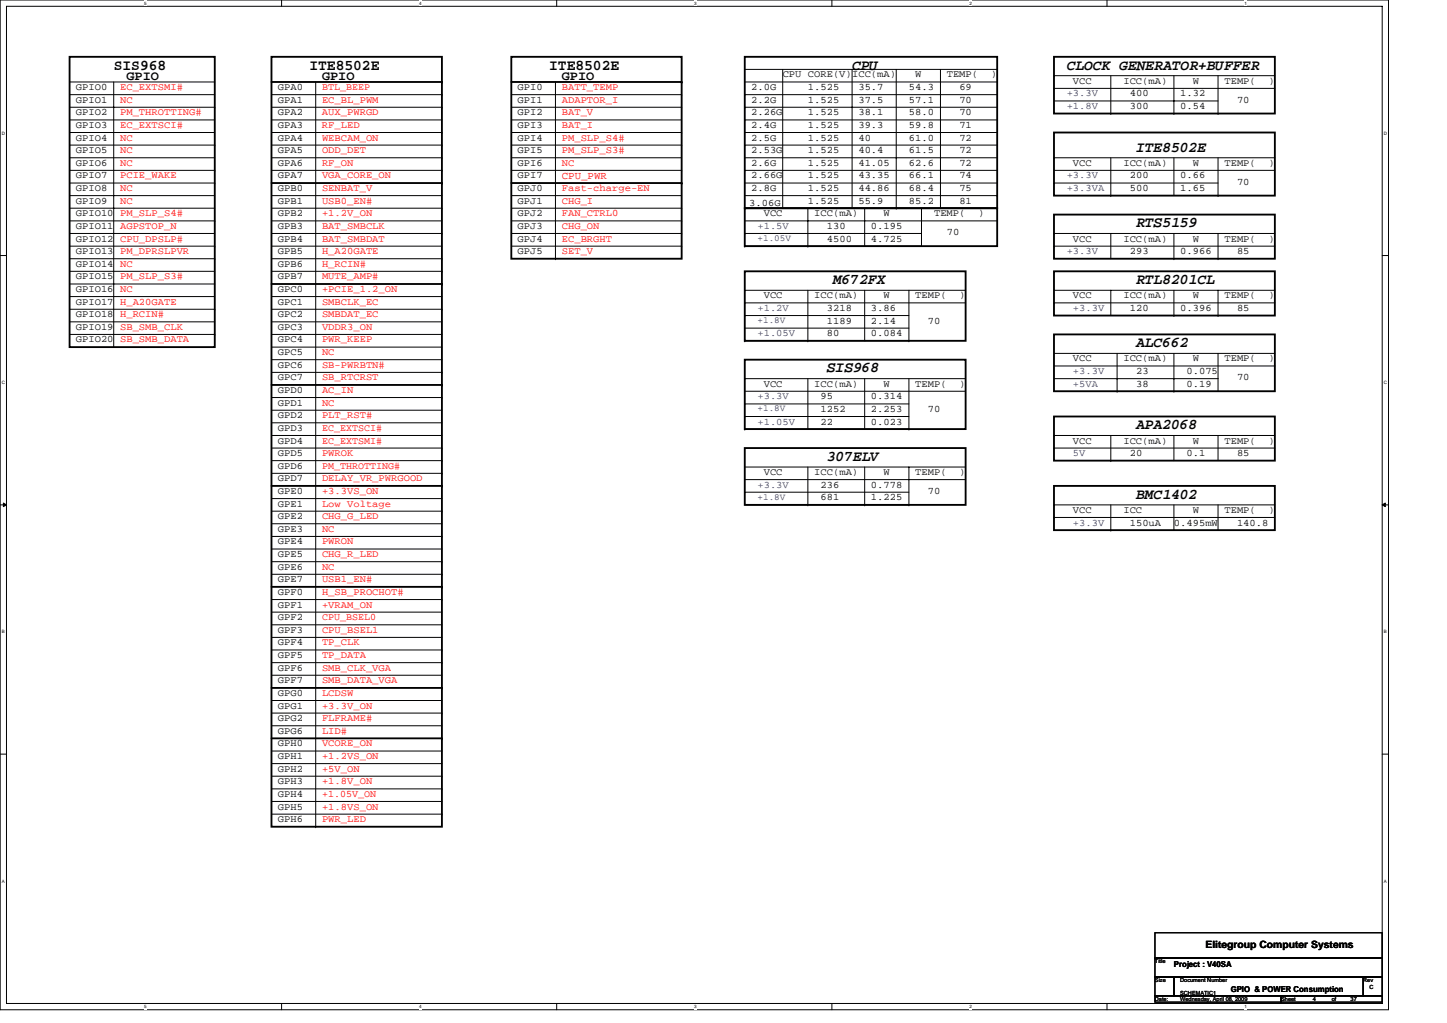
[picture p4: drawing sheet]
<svg xmlns="http://www.w3.org/2000/svg" width="297mm" height="210mm" viewBox="0 0 297 210" stroke-linecap="round" stroke-linejoin="round" font-family="sans-serif">
<defs><g id="words">
<g font-size="3.1">
<text x="23.3" y="14.3">SIS968</text>
<text x="63.5" y="14.3">ITE8502E</text>
<text x="112.7" y="14.3">ITE8502E</text>
<text x="174.9" y="14.3">CPU</text>
<text x="219" y="14.3">CLOCK GENERATOR+BUFFER</text>
<text x="233.2" y="31.1">ITE8502E</text>
<text x="233.2" y="46.7">RTS5159</text>
<text x="171" y="58.3">M672FX</text>
<text x="233.2" y="58.3">RTL8201CL</text>
<text x="233.2" y="71.3">ALC662</text>
<text x="169.7" y="76.5">SIS968</text>
<text x="233.2" y="88.1">APA2068</text>
<text x="169.7" y="94.6">307ELV</text>
<text x="233.2" y="102.4">BMC1402</text>
</g>
<g font-size="2.7">
<text x="25.9" y="16.5">GPIO</text>
<text x="66.1" y="16.5">GPIO</text>
<text x="115.3" y="16.5">GPIO</text>
</g>
<text font-size="2.2" fill="#f00" x="115.3" y="36.7">CPU_PWR</text>
<g font-size="2.1">
<text x="160.7" y="15.9">CPU CORE(V)ICC(mA)</text>
<text x="187.9" y="15.9">W</text>
<text x="194.3" y="15.9">TEMP(</text>
<text x="203.4" y="15.9">)</text>
<text x="220.3" y="17.2">VCC</text>
<text x="230.6" y="17.2">ICC(mA)</text>
<text x="244.9" y="17.2">W</text>
<text x="251.4" y="17.2">TEMP(</text>
<text x="260.4" y="17.2">)</text>
<text x="15.6" y="21.1">GPIO1</text>
<text x="15.6" y="23.7">GPIO2</text>
<text x="15.6" y="18.5">GPIO0</text>
<text x="57" y="21.1">GPA1</text>
<text x="57" y="23.7">GPA2</text>
<text x="57" y="18.5">GPA0</text>
<text x="106.3" y="23.7">GPI2</text>
<text x="106.3" y="21.1">GPI1</text>
<text x="106.3" y="18.5">GPI0</text>
<text x="154.2" y="18.5">2.0G</text>
<text x="154.2" y="23.7">2.26G</text>
<text x="154.2" y="21.1">2.2G</text>
<text x="165.8" y="21.1">1.525</text>
<text x="165.8" y="23.7">1.525</text>
<text x="165.8" y="18.5">1.525</text>
<text x="176.2" y="23.7">38.1</text>
<text x="176.2" y="18.5">35.7</text>
<text x="176.2" y="21.1">37.5</text>
<text x="186.6" y="18.5">54.3</text>
<text x="186.6" y="21.1">57.1</text>
<text x="186.6" y="23.7">58.0</text>
<text x="196.9" y="21.1">70</text>
<text x="196.9" y="18.5">69</text>
<text x="196.9" y="23.7">70</text>
<text x="231.9" y="19.8">400</text>
<text x="231.9" y="22.4">300</text>
<text x="242.3" y="22.4">0.54</text>
<text x="242.3" y="19.8">1.32</text>
<text x="253.9" y="21.1">70</text>
<text x="15.6" y="26.3">GPIO3</text>
<text x="15.6" y="28.9">GPIO4</text>
<text x="57" y="28.9">GPA4</text>
<text x="57" y="26.3">GPA3</text>
<text x="106.3" y="28.9">GPI4</text>
<text x="106.3" y="26.3">GPI3</text>
<text x="154.2" y="26.3">2.4G</text>
<text x="154.2" y="28.9">2.5G</text>
<text x="165.8" y="26.3">1.525</text>
<text x="165.8" y="28.9">1.525</text>
<text x="176.2" y="28.9">40</text>
<text x="176.2" y="26.3">39.3</text>
<text x="186.6" y="26.3">59.8</text>
<text x="186.6" y="28.9">61.0</text>
<text x="196.9" y="28.9">72</text>
<text x="196.9" y="26.3">71</text>
<text x="15.6" y="34">GPIO6</text>
<text x="15.6" y="31.4">GPIO5</text>
<text x="57" y="34">GPA6</text>
<text x="57" y="31.4">GPA5</text>
<text x="106.3" y="31.4">GPI5</text>
<text x="106.3" y="34">GPI6</text>
<text x="154.2" y="34">2.6G</text>
<text x="154.2" y="31.4">2.53G</text>
<text x="165.8" y="31.4">1.525</text>
<text x="165.8" y="34">1.525</text>
<text x="176.2" y="34">41.05</text>
<text x="176.2" y="31.4">40.4</text>
<text x="186.6" y="34">62.6</text>
<text x="186.6" y="31.4">61.5</text>
<text x="196.9" y="34">72</text>
<text x="196.9" y="31.4">72</text>
<text x="220.3" y="34">VCC</text>
<text x="230.6" y="34">ICC(mA)</text>
<text x="244.9" y="34">W</text>
<text x="251.4" y="34">TEMP(</text>
<text x="260.4" y="34">)</text>
<text x="15.6" y="39.2">GPIO8</text>
<text x="15.6" y="36.6">GPIO7</text>
<text x="15.6" y="41.8">GPIO9</text>
<text x="57" y="36.6">GPA7</text>
<text x="57" y="39.2">GPB0</text>
<text x="57" y="41.8">GPB1</text>
<text x="106.3" y="39.2">GPJ0</text>
<text x="106.3" y="36.6">GPI7</text>
<text x="106.3" y="41.8">GPJ1</text>
<text x="154.2" y="39.2">2.8G</text>
<text x="154.2" y="36.6">2.66G</text>
<text x="165.8" y="36.6">1.525</text>
<text x="165.8" y="41.8">1.525</text>
<text x="165.8" y="39.2">1.525</text>
<text x="176.2" y="39.2">44.86</text>
<text x="176.2" y="41.8">55.9</text>
<text x="176.2" y="36.6">43.35</text>
<text x="186.6" y="41.8">85.2</text>
<text x="186.6" y="39.2">68.4</text>
<text x="186.6" y="36.6">66.1</text>
<text x="196.9" y="36.6">74</text>
<text x="196.9" y="39.2">75</text>
<text x="196.9" y="41.8">81</text>
<text x="231.9" y="36.6">200</text>
<text x="231.9" y="39.2">500</text>
<text x="242.3" y="39.2">1.65</text>
<text x="242.3" y="36.6">0.66</text>
<text x="253.9" y="37.9">70</text>
<text x="15.6" y="44.4">GPIO10</text>
<text x="15.6" y="47">GPIO11</text>
<text x="57" y="47">GPB3</text>
<text x="57" y="44.4">GPB2</text>
<text x="106.3" y="47">GPJ3</text>
<text x="106.3" y="44.4">GPJ2</text>
<text x="153.8" y="42.2">3.06G</text>
<text x="156.8" y="44.4">VCC</text>
<text x="167.1" y="44.4">ICC(mA)</text>
<text x="169.7" y="47">130</text>
<text x="178.8" y="47">0.195</text>
<text x="181.4" y="44.4">W</text>
<text x="191.7" y="44.4">TEMP(</text>
<text x="200.8" y="44.4">)</text>
<text x="15.6" y="49.6">GPIO12</text>
<text x="15.6" y="52.2">GPIO13</text>
<text x="57" y="49.6">GPB4</text>
<text x="57" y="52.2">GPB5</text>
<text x="106.3" y="52.2">GPJ5</text>
<text x="106.3" y="49.6">GPJ4</text>
<text x="169.7" y="49.6">4500</text>
<text x="178.8" y="49.6">4.725</text>
<text x="194.3" y="48.3">70</text>
<text x="220.3" y="49.6">VCC</text>
<text x="230.6" y="49.6">ICC(mA)</text>
<text x="231.9" y="52.2">293</text>
<text x="242.3" y="52.2">0.966</text>
<text x="244.9" y="49.6">W</text>
<text x="251.4" y="49.6">TEMP(</text>
<text x="253.9" y="52.2">85</text>
<text x="260.4" y="49.6">)</text>
<text x="15.6" y="57.3">GPIO15</text>
<text x="15.6" y="59.9">GPIO16</text>
<text x="15.6" y="54.8">GPIO14</text>
<text x="57" y="57.3">GPB7</text>
<text x="57" y="54.8">GPB6</text>
<text x="57" y="59.9">GPC0</text>
<text x="15.6" y="62.5">GPIO17</text>
<text x="15.6" y="65.1">GPIO18</text>
<text x="57" y="62.5">GPC1</text>
<text x="57" y="65.1">GPC2</text>
<text x="156.8" y="61.2">VCC</text>
<text x="167.1" y="61.2">ICC(mA)</text>
<text x="169.7" y="63.8">3218</text>
<text x="178.8" y="63.8">3.86</text>
<text x="181.4" y="61.2">W</text>
<text x="187.9" y="61.2">TEMP(</text>
<text x="196.9" y="61.2">)</text>
<text x="220.3" y="61.2">VCC</text>
<text x="230.6" y="61.2">ICC(mA)</text>
<text x="231.9" y="63.8">120</text>
<text x="242.3" y="63.8">0.396</text>
<text x="244.9" y="61.2">W</text>
<text x="251.4" y="61.2">TEMP(</text>
<text x="253.9" y="63.8">85</text>
<text x="260.4" y="61.2">)</text>
<text x="15.6" y="70.3">GPIO20</text>
<text x="15.6" y="67.7">GPIO19</text>
<text x="57" y="70.3">GPC4</text>
<text x="57" y="67.7">GPC3</text>
<text x="169.7" y="66.4">1189</text>
<text x="169.7" y="69">80</text>
<text x="178.8" y="69">0.084</text>
<text x="178.8" y="66.4">2.14</text>
<text x="190.5" y="66.4">70</text>
<text x="57" y="75.5">GPC6</text>
<text x="57" y="72.9">GPC5</text>
<text x="220.3" y="74.2">VCC</text>
<text x="230.6" y="74.2">ICC(mA)</text>
<text x="233.2" y="76.8">23</text>
<text x="243.6" y="76.8">0.075</text>
<text x="244.9" y="74.2">W</text>
<text x="251.4" y="74.2">TEMP(</text>
<text x="260.4" y="74.2">)</text>
<text x="57" y="80.7">GPD0</text>
<text x="57" y="78.1">GPC7</text>
<text x="57" y="83.2">GPD1</text>
<text x="156.8" y="79.4">VCC</text>
<text x="167.1" y="79.4">ICC(mA)</text>
<text x="168.4" y="82">95</text>
<text x="178.8" y="82">0.314</text>
<text x="181.4" y="79.4">W</text>
<text x="187.9" y="79.4">TEMP(</text>
<text x="196.9" y="79.4">)</text>
<text x="233.2" y="79.4">38</text>
<text x="243.6" y="79.4">0.19</text>
<text x="253.9" y="78.1">70</text>
<text x="57" y="88.4">GPD3</text>
<text x="57" y="85.9">GPD2</text>
<text x="168.4" y="84.6">1252</text>
<text x="168.4" y="87.1">22</text>
<text x="178.8" y="87.1">0.023</text>
<text x="178.8" y="84.6">2.253</text>
<text x="190.5" y="84.6">70</text>
<text x="57" y="91">GPD4</text>
<text x="57" y="93.6">GPD5</text>
<text x="220.3" y="91">VCC</text>
<text x="230.6" y="91">ICC(mA)</text>
<text x="231.9" y="93.6">20</text>
<text x="243.6" y="93.6">0.1</text>
<text x="244.9" y="91">W</text>
<text x="251.4" y="91">TEMP(</text>
<text x="253.9" y="93.6">85</text>
<text x="260.4" y="91">)</text>
<text x="57" y="96.2">GPD6</text>
<text x="57" y="101.4">GPE0</text>
<text x="57" y="98.8">GPD7</text>
<text x="156.8" y="97.5">VCC</text>
<text x="167.1" y="97.5">ICC(mA)</text>
<text x="168.4" y="100.1">236</text>
<text x="178.8" y="100.1">0.778</text>
<text x="181.4" y="97.5">W</text>
<text x="187.9" y="97.5">TEMP(</text>
<text x="190.5" y="101.4">70</text>
<text x="196.9" y="97.5">)</text>
<text x="57" y="104">GPE1</text>
<text x="57" y="106.6">GPE2</text>
<text x="168.4" y="102.7">681</text>
<text x="178.8" y="102.7">1.225</text>
<text x="220.3" y="105.3">VCC</text>
<text x="230.6" y="105.3">ICC</text>
<text x="231.9" y="107.9">150uA</text>
<text x="241" y="107.9">0.495mW</text>
<text x="244.9" y="105.3">W</text>
<text x="251.4" y="105.3">TEMP(</text>
<text x="253.9" y="107.9">140.8</text>
<text x="260.4" y="105.3">)</text>
<text x="57" y="109.2">GPE3</text>
<text x="57" y="111.8">GPE4</text>
<text x="57" y="119.5">GPE7</text>
<text x="57" y="114.3">GPE5</text>
<text x="57" y="116.9">GPE6</text>
<text x="57" y="124.7">GPF1</text>
<text x="57" y="122.1">GPF0</text>
<text x="57" y="129.9">GPF3</text>
<text x="57" y="127.3">GPF2</text>
<text x="57" y="137.7">GPF6</text>
<text x="57" y="135.1">GPF5</text>
<text x="57" y="132.5">GPF4</text>
<text x="57" y="140.3">GPF7</text>
<text x="57" y="142.9">GPG0</text>
<text x="57" y="145.4">GPG1</text>
<text x="57" y="148">GPG2</text>
<text x="57" y="150.6">GPG6</text>
<text x="57" y="153.2">GPH0</text>
<text x="57" y="155.8">GPH1</text>
<text x="57" y="161">GPH3</text>
<text x="57" y="158.4">GPH2</text>
<text x="57" y="166.2">GPH5</text>
<text x="57" y="163.6">GPH4</text>
<text x="57" y="168.8">GPH6</text>
<text x="247.5" y="194.6">Elitegroup Computer Systems</text>
</g>
<g font-size="2.1" fill="#f00">
<text x="24.7" y="21.1">NC</text>
<text x="24.7" y="23.7">PM_THROTTING#</text>
<text x="24.7" y="18.5">EC_EXTSMI#</text>
<text x="66.1" y="23.7">AUX_PWRGD</text>
<text x="66.1" y="21.1">EC_BL_PWM</text>
<text x="66.1" y="18.5">BTL_BEEP</text>
<text x="115.3" y="21.1">ADAPTOR_I</text>
<text x="115.3" y="18.5">BATT_TEMP</text>
<text x="115.3" y="23.7">BAT_V</text>
<text x="24.7" y="28.9">NC</text>
<text x="24.7" y="26.3">EC_EXTSCI#</text>
<text x="66.1" y="26.3">RF_LED</text>
<text x="66.1" y="28.9">WEBCAM_ON</text>
<text x="115.3" y="28.9">PM_SLP_S4#</text>
<text x="115.3" y="26.3">BAT_I</text>
<text x="24.7" y="31.4">NC</text>
<text x="24.7" y="34">NC</text>
<text x="66.1" y="34">RF_ON</text>
<text x="66.1" y="31.4">ODD_DET</text>
<text x="115.3" y="34">NC</text>
<text x="115.3" y="31.4">PM_SLP_S3#</text>
<text x="24.7" y="36.6">PCIE_WAKE</text>
<text x="24.7" y="39.2">NC</text>
<text x="24.7" y="41.8">NC</text>
<text x="66.1" y="36.6">VGA_CORE_ON</text>
<text x="66.1" y="41.8">USB0_EN#</text>
<text x="66.1" y="39.2">SENBAT_V</text>
<text x="115.3" y="41.8">CHG_I</text>
<text x="115.3" y="39.2">Fast-charge-EN</text>
<text x="24.7" y="44.4">PM_SLP_S4#</text>
<text x="24.7" y="47">AGPSTOP_N</text>
<text x="66.1" y="47">BAT_SMBCLK</text>
<text x="66.1" y="44.4">+1.2V_ON</text>
<text x="115.3" y="47">CHG_ON</text>
<text x="115.3" y="44.4">FAN_CTRL0</text>
<text x="24.7" y="49.6">CPU_DPSLP#</text>
<text x="24.7" y="52.2">PM_DPRSLPVR</text>
<text x="66.1" y="49.6">BAT_SMBDAT</text>
<text x="66.1" y="52.2">H_A20GATE</text>
<text x="115.3" y="52.2">SET_V</text>
<text x="115.3" y="49.6">EC_BRGHT</text>
<text x="24.7" y="54.8">NC</text>
<text x="24.7" y="57.3">PM_SLP_S3#</text>
<text x="24.7" y="59.9">NC</text>
<text x="66.1" y="59.9">+PCIE_1.2_ON</text>
<text x="66.1" y="57.3">MUTE_AMP#</text>
<text x="66.1" y="54.8">H_RCIN#</text>
<text x="24.7" y="62.5">H_A20GATE</text>
<text x="24.7" y="65.1">H_RCIN#</text>
<text x="66.1" y="65.1">SMBDAT_EC</text>
<text x="66.1" y="62.5">SMBCLK_EC</text>
<text x="24.7" y="67.7">SB_SMB_CLK</text>
<text x="24.7" y="70.3">SB_SMB_DATA</text>
<text x="66.1" y="70.3">PWR_KEEP</text>
<text x="66.1" y="67.7">VDDR3_ON</text>
<text x="66.1" y="72.9">NC</text>
<text x="66.1" y="75.5">SB-PWRBTN#</text>
<text x="66.1" y="83.2">NC</text>
<text x="66.1" y="80.7">AC_IN</text>
<text x="66.1" y="78.1">SB_RTCRST</text>
<text x="66.1" y="88.4">EC_EXTSCI#</text>
<text x="66.1" y="85.9">PLT_RST#</text>
<text x="66.1" y="93.6">PWROK</text>
<text x="66.1" y="91">EC_EXTSMI#</text>
<text x="66.1" y="96.2">PM_THROTTING#</text>
<text x="66.1" y="98.8">DELAY_VR_PWRGOOD</text>
<text x="66.1" y="101.4">+3.3VS_ON</text>
<text x="66.1" y="104">Low Voltage</text>
<text x="66.1" y="106.6">CHG_G_LED</text>
<text x="66.1" y="109.2">NC</text>
<text x="66.1" y="111.8">PWRON</text>
<text x="66.1" y="119.5">USB1_EN#</text>
<text x="66.1" y="114.3">CHG_R_LED</text>
<text x="66.1" y="116.9">NC</text>
<text x="66.1" y="124.7">+VRAM_ON</text>
<text x="66.1" y="122.1">H_SB_PROCHOT#</text>
<text x="66.1" y="129.9">CPU_BSEL1</text>
<text x="66.1" y="127.3">CPU_BSEL0</text>
<text x="66.1" y="137.7">SMB_CLK_VGA</text>
<text x="66.1" y="132.5">TP_CLK</text>
<text x="66.1" y="135.1">TP_DATA</text>
<text x="66.1" y="140.3">SMB_DATA_VGA</text>
<text x="66.1" y="142.9">LCDSW</text>
<text x="66.1" y="148">FLFRAME#</text>
<text x="66.1" y="145.4">+3.3V_ON</text>
<text x="66.1" y="150.6">LID#</text>
<text x="66.1" y="153.2">VCORE_ON</text>
<text x="66.1" y="155.8">+1.2VS_ON</text>
<text x="66.1" y="158.4">+5V_ON</text>
<text x="66.1" y="161">+1.8V_ON</text>
<text x="66.1" y="163.6">+1.05V_ON</text>
<text x="66.1" y="166.2">+1.8VS_ON</text>
<text x="66.1" y="168.8">PWR_LED</text>
</g>
<g font-size="2.1" fill="#00f">
<text x="219" y="22.4">+1.8V</text>
<text x="219" y="19.8">+3.3V</text>
<text x="219" y="36.6">+3.3V</text>
<text x="219" y="39.2">+3.3VA</text>
<text x="155.5" y="47">+1.5V</text>
<text x="219" y="52.2">+3.3V</text>
<text x="155.5" y="63.8">+1.2V</text>
<text x="220.3" y="63.8">+3.3V</text>
<text x="155.5" y="69">+1.05V</text>
<text x="220.3" y="76.8">+3.3V</text>
<text x="155.5" y="82">+3.3V</text>
<text x="220.3" y="79.4">+5VA</text>
<text x="155.5" y="87.1">+1.05V</text>
<text x="220.3" y="93.6">5V</text>
<text x="155.5" y="100.1">+3.3V</text>
<text x="220.3" y="107.9">+3.3V</text>
</g>
<g font-size="1.9" fill="#00f">
<text x="155.5" y="49.5">+1.05V</text>
<text x="155.5" y="66.3">+1.8V</text>
<text x="155.5" y="84.5">+1.8V</text>
<text x="155.5" y="102.6">+1.8V</text>
</g>
<g font-size="1.7">
<text x="241" y="198.5">Project : V40SA</text>
<text x="252.6" y="203.6">GPIO &amp; POWER Consumption</text>
</g>
<g font-size="1.2">
<text x="237.1" y="197.7">Title</text>
<text x="237.1" y="201.6">Size</text>
<text x="242.3" y="201.6">Document Number</text>
<text x="279.8" y="201.6">Rev</text>
<text x="281.1" y="202.9">C</text>
<text x="237.1" y="205.5">Date:</text>
<text x="242.3" y="205.5">Wednesday, April 08, 2009</text>
<text x="242.3" y="204.2">SCHEMATIC1</text>
<text x="263" y="205.5">Sheet</text>
<text x="269.5" y="205.5">4</text>
<text x="273.4" y="205.5">of</text>
<text x="277.3" y="205.5">37</text>
</g>
<g font-size=".9">
<text x="29.6" y="1">5</text>
<text x="86" y="1">4</text>
<text x="142.5" y="1">3</text>
<text x="199" y="1">2</text>
<text x="255.5" y="1">1</text>
<text x=".4" y="27.7">D</text>
<text x="284.1" y="27.7">D</text>
<text x=".4" y="78.8">C</text>
<text x="284.1" y="78.8">C</text>
<text x=".4" y="130">B</text>
<text x="284.1" y="130">B</text>
<text x=".4" y="181.2">A</text>
<text x="284.1" y="181.2">A</text>
<text x="29.6" y="206.9">5</text>
<text x="86" y="206.9">4</text>
<text x="142.5" y="206.9">3</text>
<text x="199" y="206.9">2</text>
<text x="255.5" y="206.9">1</text>
</g>
</g></defs>
<path d="M0 0h285v207.3h-285zM1.3 1.3h282.4v204.7h-282.4z" fill="none" stroke="#000" stroke-width=".21"/>
<g fill="#fff">
<path d="M29.6 .1h.5v1.1h-.5z"/>
<path d="M29.6 206.1h.5v1.1h-.5z"/>
</g>
<path d="M57.8 0v1.3M57.8 206v1.3" fill="none" stroke="#000" stroke-width=".21"/>
<g fill="#fff">
<path d="M86 .1h.5v1.1h-.5z"/>
<path d="M86 206.1h.5v1.1h-.5z"/>
</g>
<path d="M114.3 0v1.3M114.3 206v1.3" fill="none" stroke="#000" stroke-width=".21"/>
<g fill="#fff">
<path d="M142.5 .1h.5v1.1h-.5z"/>
<path d="M142.5 206.1h.5v1.1h-.5z"/>
</g>
<path d="M170.8 0v1.3M170.8 206v1.3" fill="none" stroke="#000" stroke-width=".21"/>
<g fill="#fff">
<path d="M199 .1h.5v1.1h-.5z"/>
<path d="M199 206.1h.5v1.1h-.5z"/>
</g>
<path d="M227.2 0v1.3M227.2 206v1.3" fill="none" stroke="#000" stroke-width=".21"/>
<g fill="#fff">
<path d="M255.5 .1h.5v1.1h-.5z"/>
<path d="M255.5 206.1h.5v1.1h-.5z"/>
<path d="M.4 26.9h.6v1h-.6z"/>
<path d="M284.1 26.9h.6v1h-.6z"/>
<path d="M.4 78h.6v1.1h-.6z"/>
<path d="M284.1 78h.6v1.1h-.6z"/>
</g>
<path d="M0 52.5h1.3M283.7 52.5h1.3" fill="none" stroke="#000" stroke-width=".21"/>
<g fill="#fff">
<path d="M.4 129.2h.6v1h-.6z"/>
<path d="M284.1 129.2h.6v1h-.6z"/>
</g>
<path d="M0 103.6h1.3M283.7 103.6h1.3" fill="none" stroke="#000" stroke-width=".21"/>
<path d="M.7 103.3l.6 .3-.6 .4zM283.7 103.6l.7-.3v.7z" fill="#000" stroke="#000" stroke-width=".21"/>
<g fill="#fff">
<path d="M.4 180.4h.6v1h-.6z"/>
<path d="M284.1 180.4h.6v1h-.6z"/>
</g>
<g fill="none" stroke="#000" stroke-width=".21">
<path d="M14.3 19.4h29.8M14.3 16.8h29.8M23.3 16.8v54.4M55.7 19.4h35M64.8 16.8v152.9M90.7 19.4h.1M105 19.4h34.9M114 16.8v36.3M139.9 19.4h.1M152.9 16.8h51.8M152.9 19.4h.1M152.9 14.2h51.8"/>
<path d="M152.9 19.4h51.8M160.7 14.2v28.5M174.9 14.2v28.5M184 14.2v28.5M193.1 14.2v18.2M216.4 15.5h.1M216.4 18.1h.1M216.4 15.5h45.3M216.4 18.1h45.3M228 15.5v7.8M241 15.5v7.8M250 15.5v7.8"/>
<path d="M14.3 24.6h29.8M14.3 27.2h29.8M14.3 32.4h29.8M14.3 22h29.8M14.3 29.8h29.8M14.3 37.6h29.8M14.3 35h29.8M44.1 29.8h.1M44.1 35h.1M44.1 22h.1M44.1 37.6h.1M55.7 24.6h35"/>
<path d="M55.7 22h35M55.7 29.8h35M55.7 35h35M55.7 27.2h35M55.7 32.4h35M90.7 29.8h.1M90.7 27.2h.1M90.7 35h.1M90.7 32.4h.1M90.7 22h.1M105 32.4h34.9M105 24.6h34.9"/>
<path d="M105 22h34.9M105 29.8h34.9M105 35h34.9M105 27.2h34.9M139.9 35h.1M139.9 22h.1M139.9 27.2h.1M139.9 29.8h.1M152.9 22h.1M152.9 29.8h.1M152.9 32.4h51.8M152.9 27.2h51.8"/>
<path d="M152.9 37.6h51.8M152.9 35h.1M152.9 24.6h.1M152.9 22h51.8M152.9 29.8h51.8M152.9 35h51.8M152.9 24.6h51.8M184 32.4h.1M193.1 32.4h.1M193.1 32.4v10.3M216.4 35h45.3M216.4 37.6h.1"/>
<path d="M216.4 20.7h33.6M216.4 32.4h.1M216.4 37.6h33.6M216.4 32.4h45.3M228 23.3h.1M228 32.4v7.8M241 32.4v7.8M241 23.3h.1M250 23.3h.1M250 32.4v7.8M14.3 58.3h29.8M14.3 42.7h29.8"/>
<path d="M14.3 40.2h29.8M14.3 47.9h29.8M14.3 55.7h29.8M14.3 50.5h29.8M14.3 45.3h29.8M14.3 53.1h29.8M44.1 45.3h.1M44.1 50.5h.1M44.1 53.1h.1M55.7 40.2h35M55.7 45.3h35M55.7 50.5h35"/>
<path d="M55.7 47.9h35M55.7 42.7h35M55.7 53.1h35M55.7 55.7h35M90.7 47.9h.1M90.7 53.1h.1M90.7 55.7h.1M90.7 42.7h.1M105 40.2h34.9M105 47.9h34.9M105 50.5h34.9M105 42.7h34.9"/>
<path d="M105 45.3h34.9M114 53.1h.1M139.9 47.9h.1M139.9 42.7h.1M139.9 50.5h.1M139.9 45.3h.1M152.9 59.6h.1M152.9 47.9h.1M152.9 42.7h.1M152.9 45.3h51.8M152.9 50.5h.1M152.9 59.6h45.3"/>
<path d="M152.9 40.2h51.8M152.9 47.9h36.3M152.9 42.7h51.8M165.8 50.5h.1M165.8 42.7v7.8M165.8 59.6v10.4M177.5 59.6v10.4M177.5 42.7v7.8M184 42.7h.1M186.6 59.6v10.4M189.2 42.7v7.8h-36.3M204.7 40.2h.1"/>
<path d="M216.4 47.9h.1M216.4 50.5h.1M216.4 59.6h45.3M216.4 47.9h45.3M216.4 50.5h45.3M228 40.2h.1M228 47.9v5.2M228 59.6v5.2M241 53.1h.1M241 47.9v5.2M241 59.6v5.2M250 53.1h.1"/>
<path d="M250 40.2h.1M250 47.9v5.2M250 59.6v5.2M14.3 60.9h29.8M14.3 66.1h29.8M14.3 63.5h29.8M14.3 68.6h29.8M44.1 63.5h.1M44.1 68.6h.1M55.7 73.8h35M55.7 71.2h35M55.7 66.1h35"/>
<path d="M55.7 68.6h35M55.7 60.9h35M55.7 63.5h35M55.7 76.4h35M90.7 63.5h.1M90.7 76.4h.1M152.9 64.8h.1M152.9 77.7h.1M152.9 62.2h.1M152.9 67.4h33.7M152.9 70h.1M152.9 64.8h33.7"/>
<path d="M152.9 77.7h45.3M152.9 62.2h45.3M152.9 70h33.7M165.8 77.7v10.4M165.8 70h.1M177.5 77.7v10.4M186.6 70h.1M186.6 77.7v10.4M216.4 77.7h33.6M216.4 62.2h.1M216.4 75.1h45.3M216.4 72.5h45.3"/>
<path d="M216.4 62.2h45.3M229.3 77.7h.1M229.3 72.5v7.8M241 77.7h.1M241 64.8h.1M241 72.5v7.8M250 77.7v2.6M250 72.5v5.2M250 64.8h.1M55.7 89.4h35M55.7 84.2h35M55.7 86.8h35"/>
<path d="M55.7 92h35M55.7 94.6h35M55.7 97.2h35M55.7 81.6h35M90.7 94.6h.1M90.7 92h.1M90.7 97.2h.1M90.7 81.6h.1M152.9 80.3h45.3M152.9 85.5h.1M152.9 82.9h.1M152.9 98.4h45.3"/>
<path d="M152.9 95.9h45.3M152.9 88.1h.1M152.9 85.5h33.7M152.9 82.9h33.7M152.9 88.1h33.7M165.8 95.9v7.7M177.5 95.9v7.7M186.6 88.1h.1M186.6 95.9v7.7M216.4 89.4h.1M216.4 92h.1M216.4 89.4h45.3"/>
<path d="M216.4 92h45.3M228 94.6h.1M228 89.4v5.2M229.3 80.3h.1M241 80.3h.1M241 89.4v5.2M250 89.4v5.2M55.7 112.7h35M55.7 102.3h35M55.7 107.5h35M55.7 104.9h35M55.7 110.1h35"/>
<path d="M55.7 117.9h35M55.7 115.3h35M90.7 104.9h.1M90.7 110.1h.1M90.7 117.9h.1M90.7 115.3h.1M152.9 103.6h33.7M152.9 101h.1M152.9 101h33.7M165.8 103.6h.1M177.5 103.6h.1M186.6 103.6h.1"/>
<path d="M216.4 103.6h.1M216.4 106.2h.1M216.4 103.6h45.3M216.4 106.2h45.3M228 108.8h.1M228 103.6v5.2M241 103.6v5.2M250 103.6v5.2M55.7 128.2h35M55.7 130.8h35M55.7 125.6h35M55.7 138.6h35"/>
<path d="M55.7 123.1h35M55.7 136h35M55.7 133.4h35M90.7 123.1h.1M90.7 136h.1M90.7 133.4h.1M0 154.8h1.3M55.7 143.8h35M55.7 149h35M55.7 156.7h35M55.7 154.2h35M55.7 146.4h35"/>
<path d="M55.7 159.3h35M90.7 146.4h.1M90.7 159.3h.1M283.7 154.8h1.3M55.7 164.5h35M55.7 167.1h35M55.7 161.9h35M64.8 169.7h.1M90.7 167.1h.1M90.7 161.9h.1M237.1 191.5h46.6v5.1h-46.6zM237.1 196.6h46.6v3.9h-46.6z"/>
<path d="M237.1 204.4h25.9v1.3h-25.9zM237.1 200.5h3.9v3.9h-3.9zM241 200.5h38.8v3.9h-38.8zM263 204.4h20.7v1.3h-20.7zM279.8 200.5h3.9v3.9h-3.9z"/>
</g>
<g fill="none" stroke="#000" stroke-width=".38">
<path d="M14.3 11.7h29.8v59.5h-29.8zM55.7 16.8h35M55.7 11.7h35v158h-35zM90.7 16.8h.1M105 11.7h34.9v41.4h-34.9zM105 16.8h34.9M139.9 16.8h.1M152.9 11.7h51.8v31h-51.8zM216.4 11.7h45.3v11.6h-45.3zM55.7 37.6h35M90.7 37.6h.1M105 37.6h34.9"/>
<path d="M139.9 37.6h.1M216.4 27.2h45.3v13h-45.3zM55.7 58.3h35M90.7 58.3h.1M152.9 42.7h51.8v7.8h-51.8zM152.9 55.7h45.3v14.3h-45.3zM216.4 44h45.3v9.1h-45.3zM216.4 55.7h45.3v9.1h-45.3zM55.7 79h35M90.7 79h.1M152.9 73.8h45.3v14.3h-45.3zM216.4 68.6h45.3v11.7h-45.3z"/>
<path d="M55.7 99.7h35M90.7 99.7h.1M152.9 92h45.3v11.6h-45.3zM216.4 85.5h45.3v9.1h-45.3zM216.4 99.7h45.3v9.1h-45.3zM55.7 120.5h35M90.7 120.5h.1M55.7 141.2h35M55.7 151.6h35M90.7 141.2h.1M90.7 151.6h.1"/>
</g>
<use href="#words"/>
</svg>
